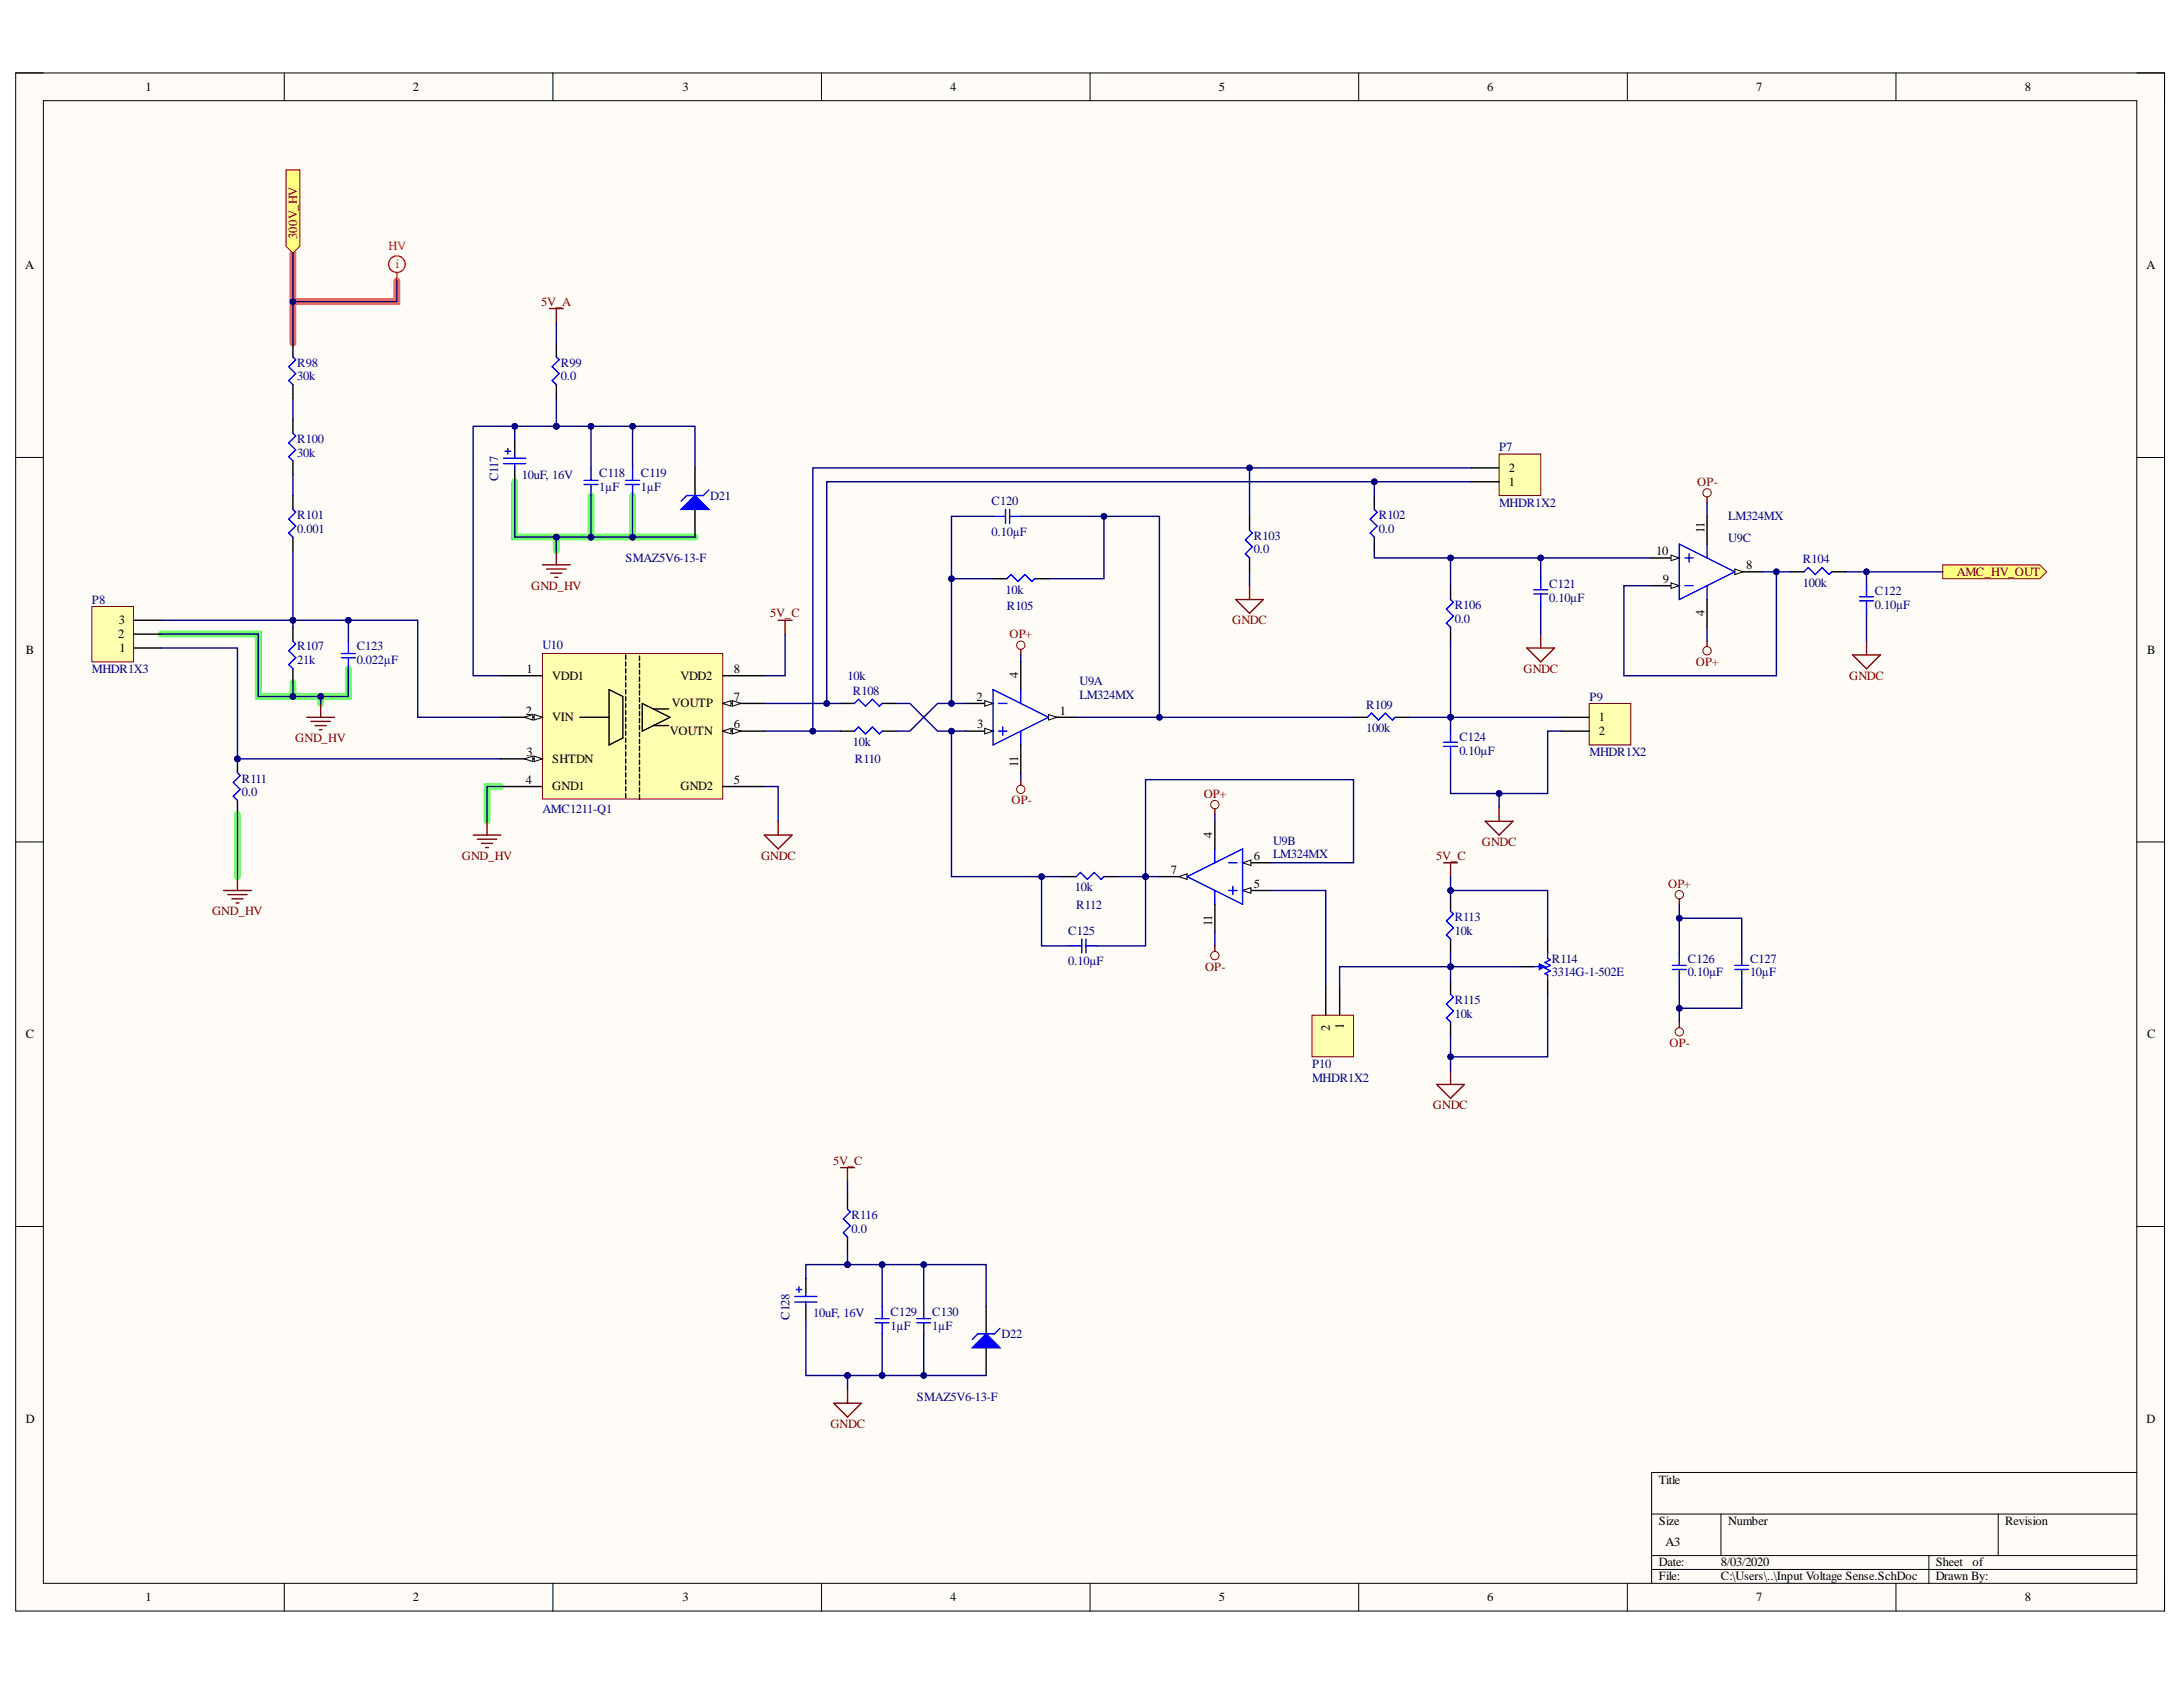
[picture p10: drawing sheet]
<svg xmlns="http://www.w3.org/2000/svg" width="279mm" height="216mm" viewBox="0 0 279 216" stroke-linecap="round" stroke-linejoin="round" font-family="sans-serif">
<defs><g id="words">
<g font-size="1.6">
<text x="18.6" y="11.7">1</text>
<text x="52.8" y="11.7">2</text>
<text x="87.3" y="11.7">3</text>
<text x="121.6" y="11.7">4</text>
<text x="156" y="11.7">5</text>
<text x="190.3" y="11.7">6</text>
<text x="224.8" y="11.7">7</text>
<text x="259.2" y="11.7">8</text>
<text x="3.2" y="34.5">A</text>
<text x="274.7" y="34.5">A</text>
<text x="193.1" y="62.2">1</text>
<text x="193.1" y="60.4">2</text>
<text x="212" y="71.1">10</text>
<text x="218.2" y="68.2" transform="rotate(-90 218.2 68.2)">11</text>
<text x="212.8" y="74.6">9</text>
<text x="223.5" y="72.9">8</text>
<text x="3.3" y="83.7">B</text>
<text x="15.1" y="81.6">2</text>
<text x="15.2" y="79.9">3</text>
<text x="15.3" y="83.4">1</text>
<text x="218.2" y="78.9" transform="rotate(-90 218.2 78.9)">4</text>
<text x="274.8" y="83.7">B</text>
<text x="67.4" y="86.1">1</text>
<text x="70.7" y="87">VDD1</text>
<text x="87.1" y="87">VDD2</text>
<text x="93.9" y="89.7">7</text>
<text x="93.9" y="86.1">8</text>
<text x="125" y="89.7">2</text>
<text x="130.3" y="86.8" transform="rotate(-90 130.3 86.8)">4</text>
<text x="67.3" y="91.4">2</text>
<text x="70.7" y="92.3">VIN</text>
<text x="85.7" y="94.1">VOUTN</text>
<text x="86" y="90.5">VOUTP</text>
<text x="93.9" y="93.2">6</text>
<text x="125.1" y="93.2">3</text>
<text x="135.6" y="91.4">1</text>
<text x="204.6" y="92.3">1</text>
<text x="204.6" y="94.1">2</text>
<text x="67.3" y="100.3">4</text>
<text x="67.4" y="96.8">3</text>
<text x="70.7" y="97.6">SHTDN</text>
<text x="70.7" y="101.2">GND1</text>
<text x="87.1" y="101.2">GND2</text>
<text x="93.9" y="100.3">5</text>
<text x="130.3" y="98.2" transform="rotate(-90 130.3 98.2)">11</text>
<text x="155.2" y="107.2" transform="rotate(-90 155.2 107.2)">4</text>
<text x="149.8" y="111.8">7</text>
<text x="160.5" y="110">6</text>
<text x="160.5" y="113.6">5</text>
<text x="155.2" y="118.6" transform="rotate(-90 155.2 118.6)">11</text>
<text x="170.2" y="131.9" transform="rotate(-90 170.2 131.9)">2</text>
<text x="172" y="131.8" transform="rotate(-90 172 131.8)">1</text>
<text x="3.3" y="132.9">C</text>
<text x="274.8" y="132.9">C</text>
<text x="3.3" y="182.1">D</text>
<text x="274.7" y="182.1">D</text>
<text x="212.3" y="189.9">Title</text>
<text x="212.3" y="195.1">Size</text>
<text x="213.2" y="197.8">A3</text>
<text x="221.2" y="195.1">Number</text>
<text x="256.6" y="195.1">Revision</text>
<text x="212.3" y="200.5">Date:</text>
<text x="212.3" y="202.2">File:</text>
<text x="220.3" y="200.5">8/03/2020</text>
<text x="220.3" y="202.2">C:\Users\..\Input Voltage Sense.SchDoc</text>
<text x="247.7" y="200.5">Sheet</text>
<text x="247.7" y="202.2">Drawn By:</text>
<text x="252.5" y="200.5">of</text>
<text x="18.6" y="204.9">1</text>
<text x="52.8" y="204.9">2</text>
<text x="87.3" y="204.9">3</text>
<text x="121.6" y="204.9">4</text>
<text x="156" y="204.9">5</text>
<text x="190.3" y="204.9">6</text>
<text x="224.8" y="204.9">7</text>
<text x="259.2" y="204.9">8</text>
</g>
<g font-size="1.6" fill="#800000">
<text x="38.1" y="30.6" transform="rotate(-90 38.1 30.6)">300V_HV</text>
<text x="69.3" y="39.1">5V_A</text>
<text x="217.2" y="62.2">OP-</text>
<text x="68" y="75.5">GND_HV</text>
<text x="250.5" y="73.7">AMC_HV_OUT</text>
<text x="98.6" y="79">5V_C</text>
<text x="129.2" y="81.6">OP+</text>
<text x="157.7" y="79.9">GNDC</text>
<text x="195" y="86.1">GNDC</text>
<text x="217.1" y="85.2">OP+</text>
<text x="236.7" y="87">GNDC</text>
<text x="37.8" y="95">GND_HV</text>
<text x="129.5" y="102.9">OP-</text>
<text x="154.1" y="102.1">OP+</text>
<text x="59.1" y="110">GND_HV</text>
<text x="97.4" y="110">GNDC</text>
<text x="183.8" y="110">5V_C</text>
<text x="189.7" y="108.3">GNDC</text>
<text x="213.5" y="113.6">OP+</text>
<text x="27.1" y="117.1">GND_HV</text>
<text x="154.2" y="124.2">OP-</text>
<text x="213.7" y="134">OP-</text>
<text x="183.4" y="142">GNDC</text>
<text x="106.6" y="149.1">5V_C</text>
<text x="106.3" y="182.8">GNDC</text>
</g>
<g font-size="1.6" fill="#f00">
<text x="49.7" y="32">HV</text>
<text x="50.6" y="34.3">i</text>
</g>
<g font-size="1.6" fill="#000080">
<text x="38.1" y="46.9">R98</text>
<text x="71.8" y="46.9">R99</text>
<text x="38.1" y="48.7">30k</text>
<text x="71.8" y="48.7">0.0</text>
<text x="38.1" y="56.7">R100</text>
<text x="38.1" y="58.5">30k</text>
<text x="191.9" y="57.7">P7</text>
<text x="63.8" y="61.6" transform="rotate(-90 63.8 61.6)">C117</text>
<text x="66.8" y="61.3">10uF, 16V</text>
<text x="76.7" y="61.1">C118</text>
<text x="76.7" y="62.9">1µF</text>
<text x="82" y="61.1">C119</text>
<text x="82" y="62.9">1µF</text>
<text x="90.9" y="64">D21</text>
<text x="126.9" y="64.7">C120</text>
<text x="191.9" y="64.8">MHDR1X2</text>
<text x="38.1" y="66.4">R101</text>
<text x="38.1" y="68.2">0.001</text>
<text x="80.1" y="71.9">SMAZ5V6-13-F</text>
<text x="126.9" y="68.5">0.10µF</text>
<text x="160.5" y="69.1">R103</text>
<text x="160.5" y="70.8">0.0</text>
<text x="176.5" y="66.4">R102</text>
<text x="176.5" y="68.2">0.0</text>
<text x="221.2" y="69.3">U9C</text>
<text x="221.2" y="66.6">LM324MX</text>
<text x="11.8" y="77.2">P8</text>
<text x="128.7" y="76">10k</text>
<text x="186.2" y="77.9">R106</text>
<text x="198.3" y="75.3">C121</text>
<text x="198.3" y="77.1">0.10µF</text>
<text x="230.8" y="72.1">R104</text>
<text x="230.8" y="75.1">100k</text>
<text x="240" y="76.1">C122</text>
<text x="240" y="77.9">0.10µF</text>
<text x="38.1" y="83.2">R107</text>
<text x="45.7" y="83.2">C123</text>
<text x="69.4" y="83.1">U10</text>
<text x="128.9" y="78.1">R105</text>
<text x="186.2" y="79.7">0.0</text>
<text x="11.8" y="86.1">MHDR1X3</text>
<text x="38.1" y="85">21k</text>
<text x="45.7" y="85">0.022µF</text>
<text x="108.5" y="87">10k</text>
<text x="109.2" y="88.9">R108</text>
<text x="138.2" y="87.7">U9A</text>
<text x="138.2" y="89.5">LM324MX</text>
<text x="203.4" y="89.7">P9</text>
<text x="109.2" y="95.5">10k</text>
<text x="174.9" y="90.7">R109</text>
<text x="174.9" y="93.7">100k</text>
<text x="186.8" y="94.8">C124</text>
<text x="30.9" y="100.1">R111</text>
<text x="30.9" y="101.9">0.0</text>
<text x="109.4" y="97.6">R110</text>
<text x="186.8" y="96.6">0.10µF</text>
<text x="203.4" y="96.8">MHDR1X2</text>
<text x="69.4" y="104">AMC1211-Q1</text>
<text x="162.9" y="108.1">U9B</text>
<text x="162.9" y="109.9">LM324MX</text>
<text x="136.7" y="119.7">C125</text>
<text x="137.6" y="114.1">10k</text>
<text x="137.7" y="116.3">R112</text>
<text x="186.2" y="117.9">R113</text>
<text x="186.2" y="119.7">10k</text>
<text x="136.7" y="123.6">0.10µF</text>
<text x="198.6" y="123.2">R114</text>
<text x="198.6" y="124.9">3314G-1-502E</text>
<text x="216" y="123.2">C126</text>
<text x="216" y="124.9">0.10µF</text>
<text x="224" y="123.2">C127</text>
<text x="224" y="124.9">10µF</text>
<text x="186.2" y="128.5">R115</text>
<text x="186.2" y="130.2">10k</text>
<text x="167.9" y="136.7">P10</text>
<text x="167.9" y="138.4">MHDR1X2</text>
<text x="109" y="156">R116</text>
<text x="109" y="157.8">0.0</text>
<text x="101" y="168.9" transform="rotate(-90 101 168.9)">C128</text>
<text x="104.1" y="168.6">10uF, 16V</text>
<text x="114" y="168.4">C129</text>
<text x="114" y="170.2">1µF</text>
<text x="119.3" y="168.4">C130</text>
<text x="119.3" y="170.2">1µF</text>
<text x="128.2" y="171.2">D22</text>
<text x="117.4" y="179.2">SMAZ5V6-13-F</text>
</g>
</g></defs>
<path d="M2 9.3h275v196.9h-275z" fill-rule="evenodd" fill="#fffcf8"/>
<path d="M2 9.3h275v196.9h-275z" fill="none" stroke="#000" stroke-width=".13"/>
<path d="M5.5 12.9h268v189.7h-268z" fill-rule="evenodd" fill="#fffcf8"/>
<g fill="none" stroke="#000" stroke-width=".13">
<path d="M2 9.3h3.5M5.5 12.9h268v189.7h-268zM36.4 9.3v3.6M70.8 9.3v3.6M105.1 9.3v3.6M139.5 9.3v3.6M173.9 9.3v3.6M208.3 9.3v3.6M242.7 9.3v3.6M273.5 9.3h3.5v3.6M2 58.5h3.5M273.5 58.6h3.5"/>
<path d="M2 107.8h3.5M273.5 107.8h3.5M2 157h3.5M273.5 157h3.5M211.4 193.8h62.1M211.4 199.1h62.1M220.3 193.8v5.3M246.9 199.1v3.5M255.8 193.8v5.3M273.5 188.4h-62.1v14.2M36.4 202.6v3.6M70.8 202.6v3.6"/>
<path d="M105.1 202.6v3.6M139.5 202.6v3.6M173.9 202.6v3.6M208.3 202.6v3.6M211.4 200.9h62.1M242.7 202.6v3.6M277 202.6v3.6"/>
</g>
<path d="M65.9 61.7v7h5.3M71.2 68.7h17.7M71.2 68.7v1.8M75.6 63.4v5.3M81 63.4v5.3M20.6 81.2h12.5v7.9h4.4M41 89.1v.9M44.6 85.6v3.5h-7.1v-1.7M30.4 104.2v8M64.1 100.7h-1.8v4.4" fill="none" stroke="#6eff6e" stroke-width=".89"/>
<path d="M37.5 32.4v11.5M50.8 35.9v2.7h-13.3" fill="none" stroke="#ff6e6e" stroke-width=".89"/>
<path d="M69.4 83.6h23.1v18.7h-23.1z" fill-rule="evenodd" fill="#ffffb0"/>
<path d="M69.4 83.6h23.1v18.7h-23.1z" fill="none" stroke="#800000" stroke-width=".13"/>
<path d="M64.1 86.5h5.3M64.1 91.8h5.3" fill="none" stroke="#000" stroke-width=".18"/>
<path d="M68.4 91.4l1 .4-1 .4z" fill="#f8fcff"/>
<path d="M68.4 91.4l1 .4-1 .4z" fill="none" stroke="#000" stroke-width=".13"/>
<path d="M67.1 91.8l1.1-.4v.8z" fill="#f8fcff"/>
<path d="M67.1 91.8l1.1-.4v.8z" fill="none" stroke="#000" stroke-width=".13"/>
<path d="M64.1 97.1h5.3" fill="none" stroke="#000" stroke-width=".18"/>
<path d="M68.4 96.8l1 .3-1 .4z" fill="#f8fcff"/>
<path d="M68.4 96.8l1 .3-1 .4z" fill="none" stroke="#000" stroke-width=".13"/>
<path d="M67.1 97.1l1.1-.3v.7z" fill="#f8fcff"/>
<path d="M67.1 97.1l1.1-.3v.7z" fill="none" stroke="#000" stroke-width=".13"/>
<path d="M92.5 93.6h5.3M64.1 100.7h5.3M92.5 100.7h5.3" fill="none" stroke="#000" stroke-width=".18"/>
<path d="M92.5 93.6l1.1-.4v.7z" fill="#f8fcff"/>
<path d="M92.5 93.6l1.1-.4v.7z" fill="none" stroke="#000" stroke-width=".13"/>
<path d="M93.7 93.2l1.1 .4-1.1 .3z" fill="#f8fcff"/>
<path d="M93.7 93.2l1.1 .4-1.1 .3z" fill="none" stroke="#000" stroke-width=".13"/>
<path d="M92.5 90h5.3" fill="none" stroke="#000" stroke-width=".18"/>
<path d="M92.5 90l1.1-.3v.7z" fill="#f8fcff"/>
<path d="M92.5 90l1.1-.3v.7z" fill="none" stroke="#000" stroke-width=".13"/>
<path d="M93.7 89.7l1.1 .3-1.1 .4z" fill="#f8fcff"/>
<path d="M93.7 89.7l1.1 .3-1.1 .4z" fill="none" stroke="#000" stroke-width=".13"/>
<g fill="none" stroke="#000" stroke-width=".18">
<path d="M74.2 91.8h3.8M78 88.2l1.7 .9v5.4l-1.7 .8zM80.1 83.8v.6M80.1 84.7v.6M80.1 85.6v.5M80.1 86.5v.5M80.1 87.4v.5M80.1 88.2v.6M80.1 89.1v.6M80.1 90v.6M80.1 90.9v.6M80.1 91.8v.6"/>
<path d="M80.1 92.7v.5M80.1 93.6v.5M80.1 94.5v.5M80.1 95.3v.6M80.1 96.2v.6M80.1 97.1v.6M80.1 98v.6M80.1 98.9v.5M80.1 99.8v.5M81.9 84v.5M81.9 84.9v.5M81.9 85.7v.6"/>
<path d="M81.9 86.6v.6M81.9 87.5v.6M81.9 88.4v.6M81.9 89.3v.5M81.9 90.2v.5M81.9 91.1v.5M81.9 92v.5M81.9 92.8v.6M81.9 93.7v.6M81.9 94.6v.6M81.9 95.5v.5M81.9 96.4v.5"/>
<path d="M81.9 97.3v.5M81.9 98.2v.5M81.9 99v.6M81.9 99.9v.6M82.2 90l3.6 1.8-3.6 1.8zM83.6 90.7h2M83.6 92.9h2M92.5 86.5h5.3M80.1 100.7v.5M80.1 101.5v.6M81.9 100.8v.6M81.9 101.7v.6"/>
</g>
<path d="M99.6 79.4h1.8M100.5 79.4v1.8M97.8 106.9h3.6l-1.8 1.7zM99.6 105.1v1.8M184.8 110.4h1.7M185.7 110.4v1.8M183.9 138.8h3.5l-1.7 1.8zM185.7 137v1.8" fill="none" stroke="#800000" stroke-width=".18"/>
<path d="M191.9 58.1h5.3v5.3h-5.3z" fill-rule="evenodd" fill="#ffffb0"/>
<path d="M191.9 58.1h5.3v5.3h-5.3z" fill="none" stroke="#800000" stroke-width=".13"/>
<path d="M188.3 59.9h3.6M188.3 61.7h3.6" fill="none" stroke="#000" stroke-width=".18"/>
<path d="M203.4 90h5.3v5.3h-5.3z" fill-rule="evenodd" fill="#ffffb0"/>
<path d="M203.4 90h5.3v5.3h-5.3z" fill="none" stroke="#800000" stroke-width=".13"/>
<path d="M199.8 91.8h3.6M199.8 93.6h3.6" fill="none" stroke="#000" stroke-width=".18"/>
<g fill="none" stroke="#800000" stroke-width=".18">
<path d="M158.2 76.7h3.5l-1.8 1.8zM159.9 74.9v1.8M39.3 91.8h3.5M39.8 92.3h2.5M40.3 92.9h1.4M40.9 93.4h.3M41 90v1.8M60.6 106.9h3.5M61.1 107.4h2.5M61.6 107.9h1.4M62.2 108.5h.3M62.3 105.1v1.8"/>
<path d="M190.1 105.1h3.5l-1.7 1.8zM191.9 103.3v1.8"/>
</g>
<path d="M11.8 77.6h5.3v7.1h-5.3z" fill-rule="evenodd" fill="#ffffb0"/>
<path d="M11.8 77.6h5.3v7.1h-5.3z" fill="none" stroke="#800000" stroke-width=".13"/>
<path d="M17.1 79.4h3.5M17.1 82.9h3.5M17.1 81.2h3.5" fill="none" stroke="#000" stroke-width=".18"/>
<g fill="none" stroke="#800000" stroke-width=".18">
<path d="M69.4 72.3h3.6M70 72.8h2.4M70.5 73.4h1.4M71 73.9h.4M71.2 70.5v1.8M195.4 82.9h3.6l-1.8 1.8zM197.2 81.2v1.7M237.1 83.8h3.6l-1.8 1.8zM238.9 82v1.8M28.6 114h3.6M29.2 114.5h2.4M29.7 115h1.4"/>
<path d="M30.2 115.6h.4M30.4 112.2v1.8"/>
</g>
<path d="M167.9 129.9h5.3v5.3h-5.3z" fill-rule="evenodd" fill="#ffffb0"/>
<path d="M167.9 129.9h5.3v5.3h-5.3z" fill="none" stroke="#800000" stroke-width=".13"/>
<path d="M169.7 126.4v3.5M171.5 126.4v3.5" fill="none" stroke="#000" stroke-width=".18"/>
<path d="M70.3 39.5h1.8M71.2 39.5v1.8" fill="none" stroke="#800000" stroke-width=".18"/>
<path d="M36.6 21.7h1.8v9.8l-.9 .9-.9-.9z" fill-rule="evenodd" fill="#ffff80"/>
<path d="M36.6 21.7h1.8v9.8l-.9 .9-.9-.9z" fill="none" stroke="#800000" stroke-width=".13"/>
<g fill="none" stroke="#f00" stroke-width=".18">
<path d="M50.8 34.9v1"/>
<circle cx="50.8" cy="33.8" r="1.06"/>
</g>
<path d="M248.6 72.3h12.5l.9 .9-.9 .9h-12.5z" fill-rule="evenodd" fill="#ffff80"/>
<path d="M248.6 72.3h12.5l.9 .9-.9 .9h-12.5z" fill="none" stroke="#800000" stroke-width=".13"/>
<path d="M37.5 43.9v1.8M37.5 49.2v1.8M37.5 53.7v1.7M37.5 59v1.8M37.5 63.4v1.8M37.5 68.7v1.8M37.5 80.3v1.7M37.5 85.6v1.8" fill="none" stroke="#000" stroke-width=".18"/>
<path d="M37.5 45.7l.3 .3-.8 .9 .8 .9-.8 .9 .5 .5M37.5 55.4l.3 .4-.8 .9 .8 .9-.8 .9 .5 .5M37.5 65.2l.3 .3-.8 .9 .8 .9-.8 .9 .5 .5M37.5 82l.3 .4-.8 .9 .8 .9-.8 .9 .5 .5M43.7 84.2h1.8M43.7 83.6h1.8M44.6 82v1.6M44.6 84.2v1.4" fill="none" stroke="#00f" stroke-width=".18"/>
<circle cx="30.4" cy="97.1" r=".35" fill="#000080"/>
<circle cx="30.4" cy="97.1" r=".35" fill="none" stroke="#000080" stroke-width=".13"/>
<path d="M30.4 97.1v1.8" fill="none" stroke="#000" stroke-width=".18"/>
<circle cx="30.4" cy="97.1" r=".35" fill="#000080"/>
<circle cx="30.4" cy="97.1" r=".35" fill="none" stroke="#000080" stroke-width=".13"/>
<path d="M65.9 56.3v1.8M65.9 59.9v1.8M88.9 59.9v3.5M88.9 65.2v3.5M30.4 102.4v1.8" fill="none" stroke="#000" stroke-width=".18"/>
<g fill="none" stroke="#00f" stroke-width=".18">
<path d="M64.5 58.6h2.8M64.5 59.3h2.8M64.6 57.7h.8M65 57.4v.7M65.9 58.1v.5M65.9 59.3v.6M75.6 59.9v1.6M81 59.9v1.6M74.8 62h1.7M74.8 61.5h1.7M75.6 62v1.4M80.1 62h1.8"/>
<path d="M80.1 61.5h1.8M81 62v1.4M30.4 98.9l.3 .3-.8 .9 .8 .9-.8 .9 .5 .5"/>
</g>
<path d="M88.9 63.4l1.8 1.8h-3.5z" fill="#00f"/>
<g fill="none" stroke="#00f" stroke-width=".18">
<path d="M71.2 45.7l.4 .3-.9 .9 .9 .9-.9 .9 .5 .5M88.9 63.4l1.8 1.8h-3.5zM90.7 62.7l-.7 .7h-2.1l-.7 .7M101.7 165.9h2.9M101.7 166.6h2.9M101.9 165h.7M102.3 164.7v.7M103.1 165.4v.5M103.1 166.6v.6M112 169.3h1.8M112 168.8h1.8M112.9 167.2v1.6"/>
<path d="M112.9 169.3v1.4M117.3 169.3h1.8M117.3 168.8h1.8M118.2 167.2v1.6M118.2 169.3v1.4"/>
</g>
<path d="M71.2 43.9v1.8M71.2 49.2v1.8M103.1 163.6v1.8M103.1 167.2v1.7M126.2 167.2v3.5M126.2 172.5v3.5" fill="none" stroke="#000" stroke-width=".18"/>
<path d="M124.4 172.5l1.8-1.8 1.8 1.8z" fill="#00f"/>
<g fill="none" stroke="#00f" stroke-width=".18">
<path d="M127.1 66.1h1.6M128.7 65.2v1.8M128.9 74.1l.5-.6 .9 .9 .9-.9 .9 .9 .3-.3M129.2 65.2v1.8M129.2 66.1h1.4M109.4 90l.5-.5 .9 .9 .9-.9 .8 .9 .4-.4M109.4 93.6l.5-.6 .9 .9 .9-.9 .8 .9 .4-.3M137.7 112.2l.6-.5 .9 .8 .9-.8 .8 .8 .4-.3M185.7 116.6l.3 .4-.9 .9 .9 .8-.9 .9 .6 .6M136.9 121.1h1.6M138.5 120.2v1.7M139 120.2v1.7"/>
<path d="M139 121.1h1.4M185.7 127.3l.3 .3-.9 .9 .9 .9-.9 .9 .6 .5M196.3 123.7h.7M198.1 122v.7l.3 .1-.7 .4 .7 .3-.7 .4 .7 .4-.7 .3 .4 .2v.7M108.5 154.7l.3 .4-.9 .9 .9 .9-.9 .9 .6 .5M124.4 172.5l1.8-1.8 1.8 1.8zM128 170l-.7 .7h-2.2l-.7 .7"/>
</g>
<g fill="none" stroke="#000" stroke-width=".18">
<path d="M127.1 74.1h1.8M132.4 74.1h1.8M107.6 90h1.8M107.6 93.6h1.8M112.9 90h1.8M112.9 93.6h1.8M136 112.2h1.7M141.3 112.2h1.8M185.7 114.9v1.7M185.7 120.2v1.8M185.7 125.5v1.8M185.7 130.8v1.8"/>
<path d="M194.5 123.7h1.8M198.1 120.2v1.8M198.1 125.5v1.8M108.5 153v1.7M108.5 158.3v1.8"/>
</g>
<path d="M107.6 149.4h1.8M108.5 149.4v1.8M106.7 179.6h3.5l-1.7 1.8zM108.5 177.8v1.8" fill="none" stroke="#800000" stroke-width=".18"/>
<path d="M197 123.4l.7 .3-.7 .4z" fill="#00f"/>
<path d="M197 123.4l.7 .3-.7 .4z" fill="none" stroke="#00f" stroke-width=".18"/>
<path d="M123.6 90h3.5" fill="none" stroke="#000" stroke-width=".18"/>
<path d="M126 89.7l1.1 .3-1.1 .4z" fill="#f8fcff"/>
<path d="M126 89.7l1.1 .3-1.1 .4z" fill="none" stroke="#000" stroke-width=".13"/>
<path d="M123.6 93.6h3.5" fill="none" stroke="#000" stroke-width=".18"/>
<path d="M126 93.2l1.1 .4-1.1 .3z" fill="#f8fcff"/>
<path d="M126 93.2l1.1 .4-1.1 .3z" fill="none" stroke="#000" stroke-width=".13"/>
<path d="M134.2 91.8h3.5" fill="none" stroke="#000" stroke-width=".18"/>
<path d="M134.2 91.4l1.1 .4-1.1 .4z" fill="#f8fcff"/>
<path d="M134.2 91.4l1.1 .4-1.1 .4z" fill="none" stroke="#000" stroke-width=".13"/>
<path d="M127.1 88.2l7.1 3.6-7.1 3.5zM127.8 90h1.1M127.8 93.6h1.1M128.3 93v1.1M130.6 88.2v1.8M130.6 93.6v1.7" fill="none" stroke="#00f" stroke-width=".18"/>
<path d="M211.4 75h3.5M130.6 84.7v3.5M130.6 95.3v3.6" fill="none" stroke="#000" stroke-width=".18"/>
<path d="M213.9 74.6l1 .4-1 .3z" fill="#f8fcff"/>
<path d="M213.9 74.6l1 .4-1 .3z" fill="none" stroke="#000" stroke-width=".13"/>
<path d="M211.4 71.4h3.5" fill="none" stroke="#000" stroke-width=".18"/>
<path d="M213.9 71l1 .4-1 .4z" fill="#f8fcff"/>
<path d="M213.9 71l1 .4-1 .4z" fill="none" stroke="#000" stroke-width=".13"/>
<path d="M222 73.2h3.6" fill="none" stroke="#000" stroke-width=".18"/>
<path d="M222 72.8l1.1 .4-1.1 .3z" fill="#f8fcff"/>
<path d="M222 72.8l1.1 .4-1.1 .3z" fill="none" stroke="#000" stroke-width=".13"/>
<path d="M214.9 69.6l7.1 3.6-7.1 3.5zM215.7 75h1M215.7 71.4h1M216.2 70.9v1M218.5 69.6v1.8M218.5 75v1.7" fill="none" stroke="#00f" stroke-width=".18"/>
<path d="M218.5 66.1v3.5M218.5 76.7v3.6M159 110.4h3.6" fill="none" stroke="#000" stroke-width=".18"/>
<path d="M159 110.4l1.1-.3v.7z" fill="#f8fcff"/>
<path d="M159 110.4l1.1-.3v.7z" fill="none" stroke="#000" stroke-width=".13"/>
<path d="M159 114h3.6" fill="none" stroke="#000" stroke-width=".18"/>
<path d="M159 114l1.1-.4v.7z" fill="#f8fcff"/>
<path d="M159 114l1.1-.4v.7z" fill="none" stroke="#000" stroke-width=".13"/>
<path d="M148.4 112.2h3.5" fill="none" stroke="#000" stroke-width=".18"/>
<path d="M150.9 112.2l1-.4v.7z" fill="#f8fcff"/>
<path d="M150.9 112.2l1-.4v.7z" fill="none" stroke="#000" stroke-width=".13"/>
<g fill="none" stroke="#00f" stroke-width=".18">
<path d="M159.9 67.9l.4 .3-.9 .9 .9 .9-.9 .9 .5 .5M175.9 65.2l.4 .4-.9 .8 .9 .9-.9 .9 .5 .5M185.7 76.7l.3 .4-.9 .9 .9 .9-.9 .8 .6 .6M196.3 75.5h1.8M196.3 76h1.8M197.2 74.1v1.4M197.2 76v1.6M230.9 73.2l.5-.6 .9 .9 .9-.9 .9 .9 .4-.3M238 76.4h1.8M238 76.9h1.8M238.9 75v1.4M238.9 76.9v1.6"/>
<path d="M175 91.8l.5-.5 .9 .9 .9-.9 .9 .9 .4-.4M184.8 95h1.7M184.8 95.5h1.7M185.7 93.6v1.4M185.7 95.5v1.6M151.9 112.2l7.1-3.6v7.1zM155.5 108.6v1.8M155.5 114v1.7M157.3 110.4h1M157.3 114h1M157.8 113.4v1.1M214 124.1h1.8"/>
<path d="M214 123.5h1.8M214.9 122v1.5M214.9 124.1v1.4M222 124.1h1.8M222 123.5h1.8M222.9 122v1.5M222.9 124.1v1.4"/>
</g>
<path d="M159.9 66.1v1.8M159.9 71.4v1.8M175.9 63.4v1.8M175.9 68.7v1.8M185.7 75v1.7M229.1 73.2h1.8M234.5 73.2h1.7M173.2 91.8h1.8M178.6 91.8h1.7M185.7 80.3v1.7M155.5 105.1v3.5M155.5 115.7v3.6" fill="none" stroke="#000" stroke-width=".18"/>
<g fill="none" stroke="#800000" stroke-width=".13">
<circle cx="218.5" cy="63.1" r=".53"/>
<circle cx="130.6" cy="82.6" r=".53"/>
<circle cx="218.5" cy="83.3" r=".53"/>
<circle cx="130.6" cy="101" r=".53"/>
<circle cx="155.5" cy="103" r=".53"/>
<circle cx="214.9" cy="114.5" r=".53"/>
<circle cx="155.5" cy="122.3" r=".53"/>
<circle cx="214.9" cy="132.1" r=".53"/>
</g>
<path d="M218.5 63.6v.7M130.6 83.1v.7M130.6 99.8v.7M218.5 82v.8M155.5 103.5v.7M214.9 115v.7M155.5 121.1v.7M214.9 130.8v.7" fill="none" stroke="#800000" stroke-width=".18"/>
<path d="M218.5 64.3v1.8M20.6 82.9h9.8v14.2h33.7" fill="none" stroke="#000080" stroke-width=".18"/>
<circle cx="30.4" cy="97.1" r=".35" fill="#000080"/>
<circle cx="30.4" cy="97.1" r=".35" fill="none" stroke="#000080" stroke-width=".13"/>
<path d="M20.6 81.2h12.5v7.9h4.4" fill="none" stroke="#000080" stroke-width=".18"/>
<circle cx="37.5" cy="89.1" r=".35" fill="#000080"/>
<circle cx="37.5" cy="89.1" r=".35" fill="none" stroke="#000080" stroke-width=".13"/>
<path d="M20.6 79.4h16.9" fill="none" stroke="#000080" stroke-width=".18"/>
<circle cx="37.5" cy="79.4" r=".35" fill="#000080"/>
<circle cx="37.5" cy="79.4" r=".35" fill="none" stroke="#000080" stroke-width=".13"/>
<path d="M44.6 85.6v3.5h-7.1v-1.7" fill="none" stroke="#000080" stroke-width=".18"/>
<circle cx="37.5" cy="89.1" r=".35" fill="#000080"/>
<circle cx="37.5" cy="89.1" r=".35" fill="none" stroke="#000080" stroke-width=".13"/>
<circle cx="41" cy="89.1" r=".35" fill="#000080"/>
<circle cx="41" cy="89.1" r=".35" fill="none" stroke="#000080" stroke-width=".13"/>
<path d="M37.5 80.3v-.9h16v12.4h10.6" fill="none" stroke="#000080" stroke-width=".18"/>
<circle cx="44.6" cy="79.4" r=".35" fill="#000080"/>
<circle cx="44.6" cy="79.4" r=".35" fill="none" stroke="#000080" stroke-width=".13"/>
<circle cx="37.5" cy="79.4" r=".35" fill="#000080"/>
<circle cx="37.5" cy="79.4" r=".35" fill="none" stroke="#000080" stroke-width=".13"/>
<path d="M50.8 35.9v2.7h-13.3" fill="none" stroke="#000080" stroke-width=".18"/>
<circle cx="37.5" cy="38.6" r=".35" fill="#000080"/>
<circle cx="37.5" cy="38.6" r=".35" fill="none" stroke="#000080" stroke-width=".13"/>
<path d="M65.9 54.6h-5.3v31.9h3.5" fill="none" stroke="#000080" stroke-width=".18"/>
<circle cx="65.9" cy="54.6" r=".36" fill="#000080"/>
<circle cx="65.9" cy="54.6" r=".36" fill="none" stroke="#000080" stroke-width=".13"/>
<path d="M65.9 61.7v7h5.3M64.1 100.7h-1.8v4.4" fill="none" stroke="#000080" stroke-width=".18"/>
<circle cx="71.2" cy="68.7" r=".35" fill="#000080"/>
<circle cx="71.2" cy="68.7" r=".35" fill="none" stroke="#000080" stroke-width=".13"/>
<path d="M71.2 54.6h-5.3v1.7" fill="none" stroke="#000080" stroke-width=".18"/>
<circle cx="71.2" cy="54.6" r=".36" fill="#000080"/>
<circle cx="71.2" cy="54.6" r=".36" fill="none" stroke="#000080" stroke-width=".13"/>
<circle cx="65.9" cy="54.6" r=".36" fill="#000080"/>
<circle cx="65.9" cy="54.6" r=".36" fill="none" stroke="#000080" stroke-width=".13"/>
<path d="M71.2 68.7h17.7" fill="none" stroke="#000080" stroke-width=".18"/>
<circle cx="71.2" cy="68.7" r=".35" fill="#000080"/>
<circle cx="71.2" cy="68.7" r=".35" fill="none" stroke="#000080" stroke-width=".13"/>
<circle cx="75.6" cy="68.7" r=".35" fill="#000080"/>
<circle cx="75.6" cy="68.7" r=".35" fill="none" stroke="#000080" stroke-width=".13"/>
<circle cx="81" cy="68.7" r=".35" fill="#000080"/>
<circle cx="81" cy="68.7" r=".35" fill="none" stroke="#000080" stroke-width=".13"/>
<path d="M71.2 54.6h17.7v5.3" fill="none" stroke="#000080" stroke-width=".18"/>
<circle cx="71.2" cy="54.6" r=".36" fill="#000080"/>
<circle cx="71.2" cy="54.6" r=".36" fill="none" stroke="#000080" stroke-width=".13"/>
<circle cx="75.6" cy="54.6" r=".36" fill="#000080"/>
<circle cx="75.6" cy="54.6" r=".36" fill="none" stroke="#000080" stroke-width=".13"/>
<circle cx="81" cy="54.6" r=".36" fill="#000080"/>
<circle cx="81" cy="54.6" r=".36" fill="none" stroke="#000080" stroke-width=".13"/>
<path d="M97.8 93.6h9.8M97.8 100.7h1.8v4.4" fill="none" stroke="#000080" stroke-width=".18"/>
<circle cx="104" cy="93.6" r=".36" fill="#000080"/>
<circle cx="104" cy="93.6" r=".36" fill="none" stroke="#000080" stroke-width=".13"/>
<path d="M97.8 90h9.8" fill="none" stroke="#000080" stroke-width=".18"/>
<circle cx="105.8" cy="90" r=".35" fill="#000080"/>
<circle cx="105.8" cy="90" r=".35" fill="none" stroke="#000080" stroke-width=".13"/>
<path d="M100.5 81.2v5.3h-2.7M103.1 168.9v7.1h5.4" fill="none" stroke="#000080" stroke-width=".18"/>
<circle cx="108.5" cy="176" r=".35" fill="#000080"/>
<circle cx="108.5" cy="176" r=".35" fill="none" stroke="#000080" stroke-width=".13"/>
<path d="M108.5 161.8h-5.4v1.8" fill="none" stroke="#000080" stroke-width=".18"/>
<circle cx="108.5" cy="161.8" r=".36" fill="#000080"/>
<circle cx="108.5" cy="161.8" r=".36" fill="none" stroke="#000080" stroke-width=".13"/>
<path d="M188.3 59.9h-84.3v33.7" fill="none" stroke="#000080" stroke-width=".18"/>
<circle cx="104" cy="93.6" r=".36" fill="#000080"/>
<circle cx="104" cy="93.6" r=".36" fill="none" stroke="#000080" stroke-width=".13"/>
<circle cx="159.9" cy="59.9" r=".35" fill="#000080"/>
<circle cx="159.9" cy="59.9" r=".35" fill="none" stroke="#000080" stroke-width=".13"/>
<path d="M188.3 61.7h-82.5v28.3" fill="none" stroke="#000080" stroke-width=".18"/>
<circle cx="175.9" cy="61.7" r=".36" fill="#000080"/>
<circle cx="175.9" cy="61.7" r=".36" fill="none" stroke="#000080" stroke-width=".13"/>
<circle cx="105.8" cy="90" r=".35" fill="#000080"/>
<circle cx="105.8" cy="90" r=".35" fill="none" stroke="#000080" stroke-width=".13"/>
<path d="M108.5 176h17.7" fill="none" stroke="#000080" stroke-width=".18"/>
<circle cx="108.5" cy="176" r=".35" fill="#000080"/>
<circle cx="108.5" cy="176" r=".35" fill="none" stroke="#000080" stroke-width=".13"/>
<circle cx="112.9" cy="176" r=".35" fill="#000080"/>
<circle cx="112.9" cy="176" r=".35" fill="none" stroke="#000080" stroke-width=".13"/>
<circle cx="118.2" cy="176" r=".35" fill="#000080"/>
<circle cx="118.2" cy="176" r=".35" fill="none" stroke="#000080" stroke-width=".13"/>
<path d="M108.5 161.8h17.7v5.4" fill="none" stroke="#000080" stroke-width=".18"/>
<circle cx="108.5" cy="161.8" r=".36" fill="#000080"/>
<circle cx="108.5" cy="161.8" r=".36" fill="none" stroke="#000080" stroke-width=".13"/>
<circle cx="112.9" cy="161.8" r=".35" fill="#000080"/>
<circle cx="112.9" cy="161.8" r=".35" fill="none" stroke="#000080" stroke-width=".13"/>
<circle cx="118.2" cy="161.8" r=".35" fill="#000080"/>
<circle cx="118.2" cy="161.8" r=".35" fill="none" stroke="#000080" stroke-width=".13"/>
<path d="M123.6 90h-3.6l-3.5 3.6h-1.8" fill="none" stroke="#000080" stroke-width=".18"/>
<circle cx="121.8" cy="90" r=".35" fill="#000080"/>
<circle cx="121.8" cy="90" r=".35" fill="none" stroke="#000080" stroke-width=".13"/>
<path d="M114.7 90h1.8l3.5 3.6h3.6" fill="none" stroke="#000080" stroke-width=".18"/>
<circle cx="121.8" cy="93.6" r=".36" fill="#000080"/>
<circle cx="121.8" cy="93.6" r=".36" fill="none" stroke="#000080" stroke-width=".13"/>
<path d="M121.8 93.6v18.6h14.2" fill="none" stroke="#000080" stroke-width=".18"/>
<circle cx="133.3" cy="112.2" r=".35" fill="#000080"/>
<circle cx="133.3" cy="112.2" r=".35" fill="none" stroke="#000080" stroke-width=".13"/>
<circle cx="121.8" cy="93.6" r=".36" fill="#000080"/>
<circle cx="121.8" cy="93.6" r=".36" fill="none" stroke="#000080" stroke-width=".13"/>
<path d="M121.8 74.1h5.3" fill="none" stroke="#000080" stroke-width=".18"/>
<circle cx="121.8" cy="74.1" r=".35" fill="#000080"/>
<circle cx="121.8" cy="74.1" r=".35" fill="none" stroke="#000080" stroke-width=".13"/>
<path d="M127.1 66.1h-5.3v23.9" fill="none" stroke="#000080" stroke-width=".18"/>
<circle cx="121.8" cy="74.1" r=".35" fill="#000080"/>
<circle cx="121.8" cy="74.1" r=".35" fill="none" stroke="#000080" stroke-width=".13"/>
<circle cx="121.8" cy="90" r=".35" fill="#000080"/>
<circle cx="121.8" cy="90" r=".35" fill="none" stroke="#000080" stroke-width=".13"/>
<path d="M130.6 66.1h17.8v25.7h-10.7" fill="none" stroke="#000080" stroke-width=".18"/>
<circle cx="141.3" cy="66.1" r=".35" fill="#000080"/>
<circle cx="141.3" cy="66.1" r=".35" fill="none" stroke="#000080" stroke-width=".13"/>
<circle cx="148.4" cy="91.8" r=".36" fill="#000080"/>
<circle cx="148.4" cy="91.8" r=".36" fill="none" stroke="#000080" stroke-width=".13"/>
<path d="M133.3 112.2v8.9h3.6" fill="none" stroke="#000080" stroke-width=".18"/>
<circle cx="133.3" cy="112.2" r=".35" fill="#000080"/>
<circle cx="133.3" cy="112.2" r=".35" fill="none" stroke="#000080" stroke-width=".13"/>
<path d="M141.3 66.1v8h-7.1" fill="none" stroke="#000080" stroke-width=".18"/>
<circle cx="141.3" cy="66.1" r=".35" fill="#000080"/>
<circle cx="141.3" cy="66.1" r=".35" fill="none" stroke="#000080" stroke-width=".13"/>
<path d="M146.6 112.2v8.9h-6.2" fill="none" stroke="#000080" stroke-width=".18"/>
<circle cx="146.6" cy="112.2" r=".36" fill="#000080"/>
<circle cx="146.6" cy="112.2" r=".36" fill="none" stroke="#000080" stroke-width=".13"/>
<path d="M143.1 112.2h3.5" fill="none" stroke="#000080" stroke-width=".18"/>
<circle cx="146.6" cy="112.2" r=".36" fill="#000080"/>
<circle cx="146.6" cy="112.2" r=".36" fill="none" stroke="#000080" stroke-width=".13"/>
<path d="M162.6 110.4h10.6v-10.6h-26.6v12.4h1.8" fill="none" stroke="#000080" stroke-width=".18"/>
<circle cx="146.6" cy="112.2" r=".36" fill="#000080"/>
<circle cx="146.6" cy="112.2" r=".36" fill="none" stroke="#000080" stroke-width=".13"/>
<path d="M148.4 91.8h24.8" fill="none" stroke="#000080" stroke-width=".18"/>
<circle cx="148.4" cy="91.8" r=".36" fill="#000080"/>
<circle cx="148.4" cy="91.8" r=".36" fill="none" stroke="#000080" stroke-width=".13"/>
<path d="M162.6 114h7.1v12.4M185.7 123.7h-14.2v2.7" fill="none" stroke="#000080" stroke-width=".18"/>
<circle cx="185.7" cy="123.7" r=".35" fill="#000080"/>
<circle cx="185.7" cy="123.7" r=".35" fill="none" stroke="#000080" stroke-width=".13"/>
<path d="M175.9 70.5v.9h35.5" fill="none" stroke="#000080" stroke-width=".18"/>
<circle cx="185.7" cy="71.4" r=".35" fill="#000080"/>
<circle cx="185.7" cy="71.4" r=".35" fill="none" stroke="#000080" stroke-width=".13"/>
<circle cx="197.2" cy="71.4" r=".35" fill="#000080"/>
<circle cx="197.2" cy="71.4" r=".35" fill="none" stroke="#000080" stroke-width=".13"/>
<path d="M180.3 91.8h19.5" fill="none" stroke="#000080" stroke-width=".18"/>
<circle cx="185.7" cy="91.8" r=".35" fill="#000080"/>
<circle cx="185.7" cy="91.8" r=".35" fill="none" stroke="#000080" stroke-width=".13"/>
<path d="M198.1 127.3v7.9h-12.4" fill="none" stroke="#000080" stroke-width=".18"/>
<circle cx="185.7" cy="135.2" r=".35" fill="#000080"/>
<circle cx="185.7" cy="135.2" r=".35" fill="none" stroke="#000080" stroke-width=".13"/>
<path d="M185.7 123.7h8.8" fill="none" stroke="#000080" stroke-width=".18"/>
<circle cx="185.7" cy="123.7" r=".35" fill="#000080"/>
<circle cx="185.7" cy="123.7" r=".35" fill="none" stroke="#000080" stroke-width=".13"/>
<path d="M185.7 114h12.4v6.2" fill="none" stroke="#000080" stroke-width=".18"/>
<circle cx="185.7" cy="114" r=".36" fill="#000080"/>
<circle cx="185.7" cy="114" r=".36" fill="none" stroke="#000080" stroke-width=".13"/>
<path d="M199.8 93.6h-1.7v8h-12.4v-4.5" fill="none" stroke="#000080" stroke-width=".18"/>
<circle cx="191.9" cy="101.5" r=".36" fill="#000080"/>
<circle cx="191.9" cy="101.5" r=".36" fill="none" stroke="#000080" stroke-width=".13"/>
<path d="M225.6 73.2h1.8v13.3h-19.6v-11.5h3.6" fill="none" stroke="#000080" stroke-width=".18"/>
<circle cx="227.4" cy="73.2" r=".35" fill="#000080"/>
<circle cx="227.4" cy="73.2" r=".35" fill="none" stroke="#000080" stroke-width=".13"/>
<path d="M214.9 125.5v3.5h8v-3.5" fill="none" stroke="#000080" stroke-width=".18"/>
<circle cx="214.9" cy="129" r=".36" fill="#000080"/>
<circle cx="214.9" cy="129" r=".36" fill="none" stroke="#000080" stroke-width=".13"/>
<path d="M214.9 122v-4.5h8v4.5" fill="none" stroke="#000080" stroke-width=".18"/>
<circle cx="214.9" cy="117.5" r=".35" fill="#000080"/>
<circle cx="214.9" cy="117.5" r=".35" fill="none" stroke="#000080" stroke-width=".13"/>
<path d="M227.4 73.2h1.7" fill="none" stroke="#000080" stroke-width=".18"/>
<circle cx="227.4" cy="73.2" r=".35" fill="#000080"/>
<circle cx="227.4" cy="73.2" r=".35" fill="none" stroke="#000080" stroke-width=".13"/>
<path d="M236.2 73.2h2.7v1.8" fill="none" stroke="#000080" stroke-width=".18"/>
<circle cx="238.9" cy="73.2" r=".35" fill="#000080"/>
<circle cx="238.9" cy="73.2" r=".35" fill="none" stroke="#000080" stroke-width=".13"/>
<path d="M238.9 73.2h9.7" fill="none" stroke="#000080" stroke-width=".18"/>
<circle cx="238.9" cy="73.2" r=".35" fill="#000080"/>
<circle cx="238.9" cy="73.2" r=".35" fill="none" stroke="#000080" stroke-width=".13"/>
<path d="M37.5 70.5v8.9M30.4 104.2v8" fill="none" stroke="#000080" stroke-width=".18"/>
<circle cx="37.5" cy="79.4" r=".35" fill="#000080"/>
<circle cx="37.5" cy="79.4" r=".35" fill="none" stroke="#000080" stroke-width=".13"/>
<path d="M37.5 32.4v11.5M37.5 51v2.7M37.5 60.8v2.6" fill="none" stroke="#000080" stroke-width=".18"/>
<circle cx="37.5" cy="38.6" r=".35" fill="#000080"/>
<circle cx="37.5" cy="38.6" r=".35" fill="none" stroke="#000080" stroke-width=".13"/>
<path d="M41 89.1v.9" fill="none" stroke="#000080" stroke-width=".18"/>
<circle cx="41" cy="89.1" r=".35" fill="#000080"/>
<circle cx="41" cy="89.1" r=".35" fill="none" stroke="#000080" stroke-width=".13"/>
<path d="M44.6 79.4v2.6" fill="none" stroke="#000080" stroke-width=".18"/>
<circle cx="44.6" cy="79.4" r=".35" fill="#000080"/>
<circle cx="44.6" cy="79.4" r=".35" fill="none" stroke="#000080" stroke-width=".13"/>
<path d="M71.2 68.7v1.8" fill="none" stroke="#000080" stroke-width=".18"/>
<circle cx="71.2" cy="68.7" r=".35" fill="#000080"/>
<circle cx="71.2" cy="68.7" r=".35" fill="none" stroke="#000080" stroke-width=".13"/>
<path d="M71.2 51v3.6" fill="none" stroke="#000080" stroke-width=".18"/>
<circle cx="71.2" cy="54.6" r=".36" fill="#000080"/>
<circle cx="71.2" cy="54.6" r=".36" fill="none" stroke="#000080" stroke-width=".13"/>
<path d="M71.2 41.3v2.6M75.6 63.4v5.3" fill="none" stroke="#000080" stroke-width=".18"/>
<circle cx="75.6" cy="68.7" r=".35" fill="#000080"/>
<circle cx="75.6" cy="68.7" r=".35" fill="none" stroke="#000080" stroke-width=".13"/>
<path d="M75.6 54.6v5.3" fill="none" stroke="#000080" stroke-width=".18"/>
<circle cx="75.6" cy="54.6" r=".36" fill="#000080"/>
<circle cx="75.6" cy="54.6" r=".36" fill="none" stroke="#000080" stroke-width=".13"/>
<path d="M81 63.4v5.3" fill="none" stroke="#000080" stroke-width=".18"/>
<circle cx="81" cy="68.7" r=".35" fill="#000080"/>
<circle cx="81" cy="68.7" r=".35" fill="none" stroke="#000080" stroke-width=".13"/>
<path d="M81 54.6v5.3" fill="none" stroke="#000080" stroke-width=".18"/>
<circle cx="81" cy="54.6" r=".36" fill="#000080"/>
<circle cx="81" cy="54.6" r=".36" fill="none" stroke="#000080" stroke-width=".13"/>
<path d="M108.5 176v1.8" fill="none" stroke="#000080" stroke-width=".18"/>
<circle cx="108.5" cy="176" r=".35" fill="#000080"/>
<circle cx="108.5" cy="176" r=".35" fill="none" stroke="#000080" stroke-width=".13"/>
<path d="M108.5 160.1v1.7" fill="none" stroke="#000080" stroke-width=".18"/>
<circle cx="108.5" cy="161.8" r=".36" fill="#000080"/>
<circle cx="108.5" cy="161.8" r=".36" fill="none" stroke="#000080" stroke-width=".13"/>
<path d="M108.5 151.2v1.8M112.9 170.7v5.3" fill="none" stroke="#000080" stroke-width=".18"/>
<circle cx="112.9" cy="176" r=".35" fill="#000080"/>
<circle cx="112.9" cy="176" r=".35" fill="none" stroke="#000080" stroke-width=".13"/>
<path d="M112.9 161.8v5.4" fill="none" stroke="#000080" stroke-width=".18"/>
<circle cx="112.9" cy="161.8" r=".35" fill="#000080"/>
<circle cx="112.9" cy="161.8" r=".35" fill="none" stroke="#000080" stroke-width=".13"/>
<path d="M118.2 170.7v5.3" fill="none" stroke="#000080" stroke-width=".18"/>
<circle cx="118.2" cy="176" r=".35" fill="#000080"/>
<circle cx="118.2" cy="176" r=".35" fill="none" stroke="#000080" stroke-width=".13"/>
<path d="M118.2 161.8v5.4" fill="none" stroke="#000080" stroke-width=".18"/>
<circle cx="118.2" cy="161.8" r=".35" fill="#000080"/>
<circle cx="118.2" cy="161.8" r=".35" fill="none" stroke="#000080" stroke-width=".13"/>
<path d="M159.9 59.9v6.2M159.9 73.2v1.7M130.6 83.8v.9M130.6 98.9v.9M155.5 104.2v.9M155.5 119.3v1.8" fill="none" stroke="#000080" stroke-width=".18"/>
<circle cx="159.9" cy="59.9" r=".35" fill="#000080"/>
<circle cx="159.9" cy="59.9" r=".35" fill="none" stroke="#000080" stroke-width=".13"/>
<path d="M175.9 61.7v1.7" fill="none" stroke="#000080" stroke-width=".18"/>
<circle cx="175.9" cy="61.7" r=".36" fill="#000080"/>
<circle cx="175.9" cy="61.7" r=".36" fill="none" stroke="#000080" stroke-width=".13"/>
<path d="M185.7 132.6v4.4" fill="none" stroke="#000080" stroke-width=".18"/>
<circle cx="185.7" cy="135.2" r=".35" fill="#000080"/>
<circle cx="185.7" cy="135.2" r=".35" fill="none" stroke="#000080" stroke-width=".13"/>
<path d="M185.7 122v3.5" fill="none" stroke="#000080" stroke-width=".18"/>
<circle cx="185.7" cy="123.7" r=".35" fill="#000080"/>
<circle cx="185.7" cy="123.7" r=".35" fill="none" stroke="#000080" stroke-width=".13"/>
<path d="M185.7 112.2v2.7" fill="none" stroke="#000080" stroke-width=".18"/>
<circle cx="185.7" cy="114" r=".36" fill="#000080"/>
<circle cx="185.7" cy="114" r=".36" fill="none" stroke="#000080" stroke-width=".13"/>
<path d="M185.7 91.8v1.8" fill="none" stroke="#000080" stroke-width=".18"/>
<circle cx="185.7" cy="91.8" r=".35" fill="#000080"/>
<circle cx="185.7" cy="91.8" r=".35" fill="none" stroke="#000080" stroke-width=".13"/>
<path d="M185.7 82v9.8" fill="none" stroke="#000080" stroke-width=".18"/>
<circle cx="185.7" cy="91.8" r=".35" fill="#000080"/>
<circle cx="185.7" cy="91.8" r=".35" fill="none" stroke="#000080" stroke-width=".13"/>
<path d="M185.7 71.4v3.6" fill="none" stroke="#000080" stroke-width=".18"/>
<circle cx="185.7" cy="71.4" r=".35" fill="#000080"/>
<circle cx="185.7" cy="71.4" r=".35" fill="none" stroke="#000080" stroke-width=".13"/>
<path d="M191.9 101.6v1.7" fill="none" stroke="#000080" stroke-width=".18"/>
<circle cx="191.9" cy="101.5" r=".36" fill="#000080"/>
<circle cx="191.9" cy="101.5" r=".36" fill="none" stroke="#000080" stroke-width=".13"/>
<path d="M197.2 71.4v2.7M197.2 77.6v3.6" fill="none" stroke="#000080" stroke-width=".18"/>
<circle cx="197.2" cy="71.4" r=".35" fill="#000080"/>
<circle cx="197.2" cy="71.4" r=".35" fill="none" stroke="#000080" stroke-width=".13"/>
<path d="M214.9 129v1.8" fill="none" stroke="#000080" stroke-width=".18"/>
<circle cx="214.9" cy="129" r=".36" fill="#000080"/>
<circle cx="214.9" cy="129" r=".36" fill="none" stroke="#000080" stroke-width=".13"/>
<path d="M214.9 115.7v1.8" fill="none" stroke="#000080" stroke-width=".18"/>
<circle cx="214.9" cy="117.5" r=".35" fill="#000080"/>
<circle cx="214.9" cy="117.5" r=".35" fill="none" stroke="#000080" stroke-width=".13"/>
<path d="M238.9 78.5v3.5M218.5 80.3v1.7" fill="none" stroke="#000080" stroke-width=".18"/>
<use href="#words"/>
</svg>
